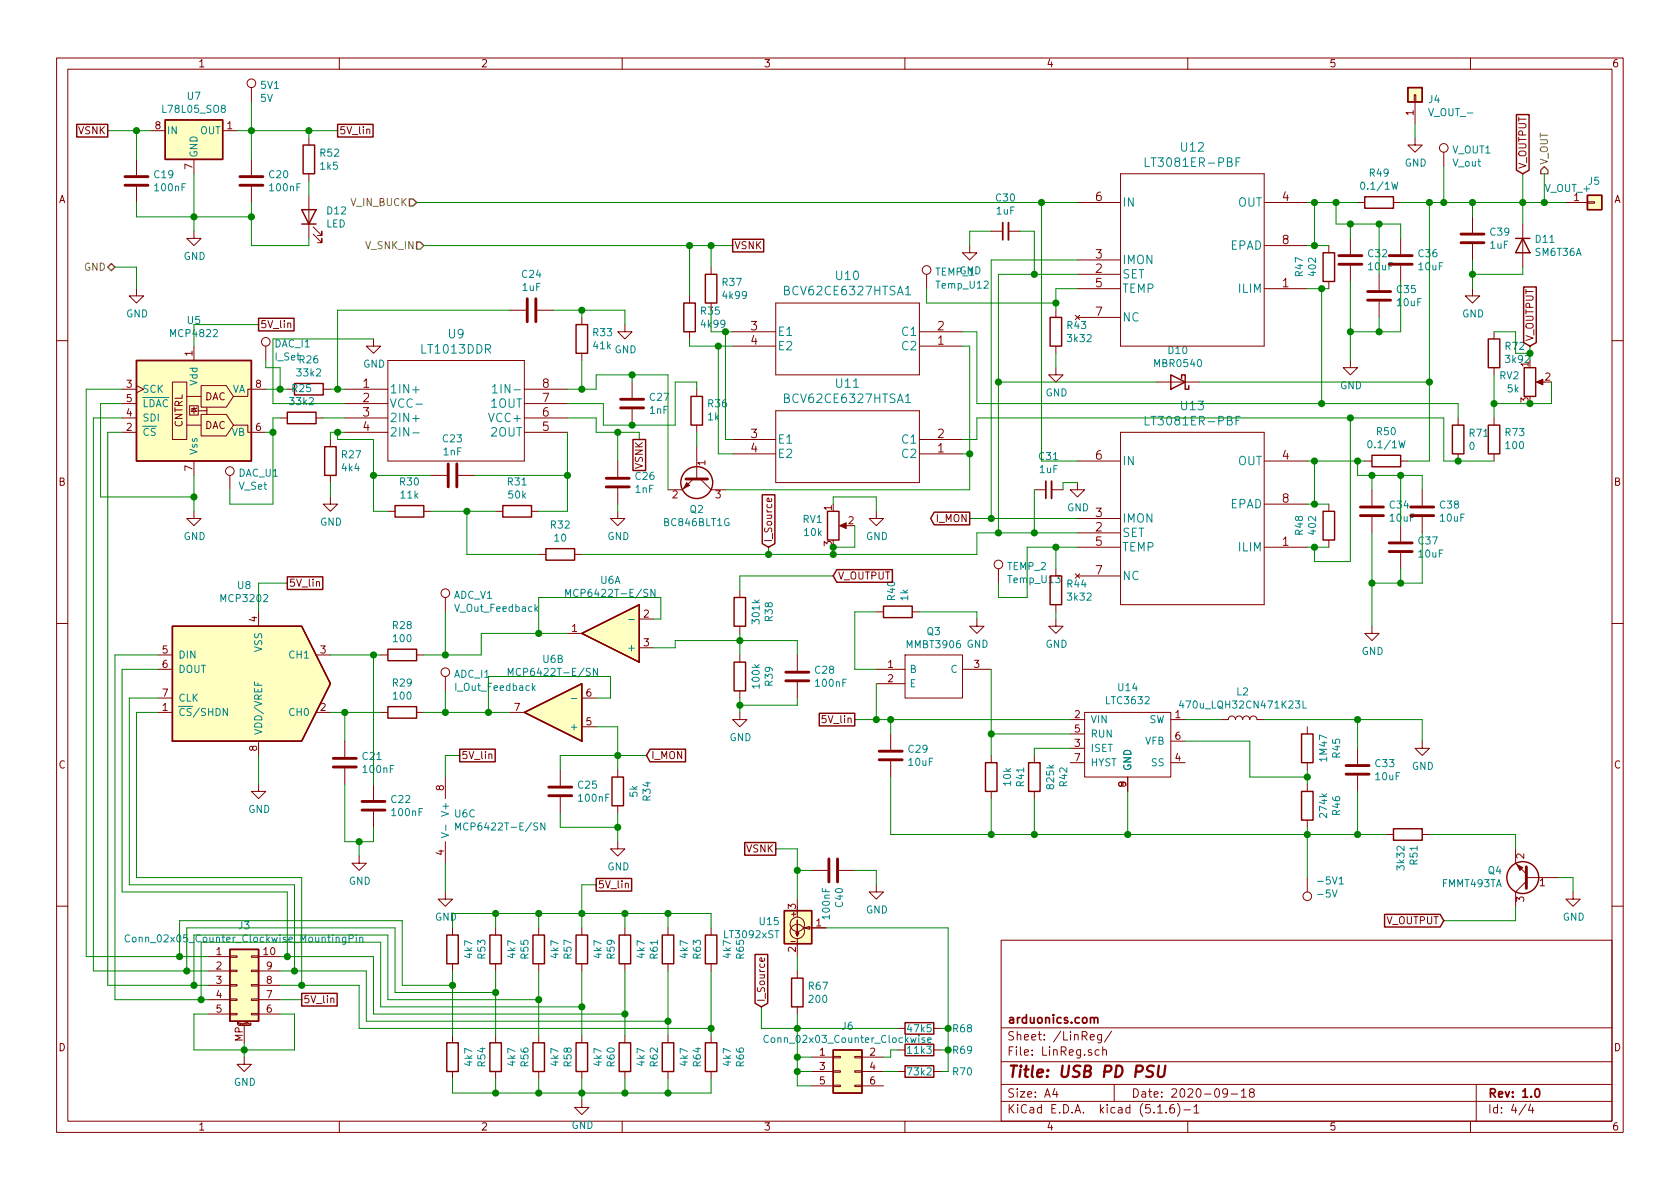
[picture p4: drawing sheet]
<svg xmlns="http://www.w3.org/2000/svg" width="297mm" height="210mm" viewBox="0 0 297 210" stroke-linecap="round" stroke-linejoin="round" font-family="sans-serif">
<defs><g id="words">
<text font-size="2.8" fill="#840000" x="178" y="190.5">Title: USB PD PSU</text>
<g font-size="2.1" fill="#008484">
<text x="203.2" y="29.5">LT3081ER-PBF</text>
<text x="208.9" y="26.8">U12</text>
<text x="198.4" y="36.5">IN</text>
<text x="218.9" y="36.5">OUT</text>
<text x="198.4" y="46.7">IMON</text>
<text x="217.5" y="44.2">EPAD</text>
<text x="139.1" y="52.2">BCV62CE6327HTSA1</text>
<text x="147.9" y="49.5">U10</text>
<text x="198.4" y="49.2">SET</text>
<text x="198.4" y="51.8">TEMP</text>
<text x="219.1" y="51.8">ILIM</text>
<text x="79.3" y="59.8">U9</text>
<text x="137.4" y="59.4">E1</text>
<text x="159.6" y="59.4">C1</text>
<text x="198.4" y="56.9">NC</text>
<text x="74.7" y="62.5">LT1013DDR</text>
<text x="137.4" y="61.9">E2</text>
<text x="159.6" y="61.9">C2</text>
<text x="68.8" y="69.6">1IN+</text>
<text x="88.5" y="69.6">1IN-</text>
<text x="139.1" y="71.3">BCV62CE6327HTSA1</text>
<text x="147.9" y="68.6">U11</text>
<text x="68.8" y="72.1">VCC-</text>
<text x="68.8" y="74.6">2IN+</text>
<text x="68.8" y="77.2">2IN-</text>
<text x="86.8" y="74.6">VCC+</text>
<text x="86.9" y="77.2">2OUT</text>
<text x="86.9" y="72.1">1OUT</text>
<text x="203.2" y="75.2">LT3081ER-PBF</text>
<text x="208.9" y="72.5">U13</text>
<text x="137.4" y="78.5">E1</text>
<text x="137.4" y="81">E2</text>
<text x="159.6" y="81">C2</text>
<text x="159.6" y="78.5">C1</text>
<text x="198.4" y="82.3">IN</text>
<text x="218.9" y="82.3">OUT</text>
<text x="217.5" y="89.9">EPAD</text>
<text x="198.4" y="95">SET</text>
<text x="198.4" y="92.4">IMON</text>
<text x="198.4" y="97.5">TEMP</text>
<text x="219.1" y="97.5">ILIM</text>
<text x="198.4" y="102.6">NC</text>
</g>
<g font-size="2.1" fill="#840000">
<text x="193.7" y="35.6">6</text>
<text x="226.7" y="35.6">4</text>
<text x="193.7" y="45.7">3</text>
<text x="226.7" y="43.2">8</text>
<text x="193.7" y="48.3">2</text>
<text x="193.7" y="50.8">5</text>
<text x="226.7" y="50.8">1</text>
<text x="132.8" y="58.4">3</text>
<text x="165.8" y="58.4">2</text>
<text x="193.7" y="55.9">7</text>
<text x="132.8" y="61">4</text>
<text x="165.8" y="61">1</text>
<text x="64.2" y="68.6">1</text>
<text x="64.2" y="71.1">2</text>
<text x="95.9" y="71.1">7</text>
<text x="95.9" y="68.6">8</text>
<text x="64.2" y="73.7">3</text>
<text x="64.2" y="76.2">4</text>
<text x="95.9" y="76.2">5</text>
<text x="95.9" y="73.7">6</text>
<text x="132.8" y="77.5">3</text>
<text x="165.8" y="77.5">2</text>
<text x="132.8" y="80">4</text>
<text x="165.8" y="80">1</text>
<text x="193.7" y="81.3">6</text>
<text x="226.7" y="81.3">4</text>
<text x="226.7" y="88.9">8</text>
<text x="193.7" y="94">2</text>
<text x="193.7" y="91.4">3</text>
<text x="193.7" y="96.5">5</text>
<text x="193.7" y="101.6">7</text>
<text x="226.7" y="96.5">1</text>
<text x="178" y="184">Sheet: /LinReg/</text>
<text x="178" y="181">arduonics.com</text>
<text x="178" y="186.7">File: LinReg.sch</text>
<text x="178" y="196.9">KiCad E.D.A. kicad (5.1.6)-1</text>
<text x="178" y="194.1">Size: A4</text>
<text x="200" y="194.1">Date: 2020-09-18</text>
<text x="263" y="194.1">Rev: 1.0</text>
<text x="263" y="196.9">Id: 4/4</text>
</g>
<g font-size="1.8" fill="#840000">
<text x="35" y="11.9">1</text>
<text x="85" y="11.9">2</text>
<text x="135" y="11.9">3</text>
<text x="185" y="11.9">4</text>
<text x="235" y="11.9">5</text>
<text x="285" y="11.9">6</text>
<text x="13.9" y="23.7">VSNK</text>
<text x="27.5" y="22.9">8</text>
<text x="40.2" y="22.9">1</text>
<text x="59.9" y="23.7">5V_lin</text>
<text x="249.9" y="20.4" transform="rotate(-90 249.9 20.4)">1</text>
<text x="34" y="29.9" transform="rotate(-90 34 29.9)">7</text>
<text x="269.9" y="29.9" transform="rotate(-90 269.9 29.9)">V_OUTPUT</text>
<text x="10.4" y="35.9">A</text>
<text x="278.3" y="35.6">1</text>
<text x="285.4" y="35.9">A</text>
<text x="129.8" y="44.1">VSNK</text>
<text x="46" y="58">5V_lin</text>
<text x="34" y="63" transform="rotate(-90 34 63)">1</text>
<text x="270.3" y="64.9" transform="rotate(-90 270.3 64.9)">1</text>
<text x="271.1" y="60.4" transform="rotate(-90 271.1 60.4)">V_OUTPUT</text>
<text x="22.4" y="68.6">3</text>
<text x="22.4" y="71.1">5</text>
<text x="36.2" y="70.8">DAC</text>
<text x="45.2" y="68.6">8</text>
<text x="270.3" y="71.2" transform="rotate(-90 270.3 71.2)">3</text>
<text x="273.2" y="67.3">2</text>
<text x="22.4" y="76.2">2</text>
<text x="22.4" y="73.7">4</text>
<text x="32.3" y="75.6" transform="rotate(-90 32.3 75.6)">CNTRL</text>
<text x="36.2" y="75.9">DAC</text>
<text x="45.2" y="76.2">6</text>
<text x="34" y="83.3" transform="rotate(-90 34 83.3)">7</text>
<text x="113.7" y="82.9" transform="rotate(-90 113.7 82.9)">VSNK</text>
<text x="124.7" y="82.3" transform="rotate(-90 124.7 82.3)">1</text>
<text x="10.4" y="85.9">B</text>
<text x="118.9" y="88.1">2</text>
<text x="126.5" y="88.1">3</text>
<text x="285.4" y="85.9">B</text>
<text x="136.5" y="96" transform="rotate(-90 136.5 96)">I_Source</text>
<text x="147.1" y="90.3" transform="rotate(-90 147.1 90.3)">1</text>
<text x="150" y="92.7">2</text>
<text x="165.6" y="92.3">I_MON</text>
<text x="147.1" y="96.6" transform="rotate(-90 147.1 96.6)">3</text>
<text x="51.1" y="103.8">5V_lin</text>
<text x="148.1" y="102.5">V_OUTPUT</text>
<text x="45.5" y="110" transform="rotate(-90 45.5 110)">4</text>
<text x="101.1" y="111.8">1</text>
<text x="113.8" y="109.2">2</text>
<text x="28.7" y="115.6">5</text>
<text x="28.7" y="118.1">6</text>
<text x="56.7" y="115.6">3</text>
<text x="113.8" y="114.3">3</text>
<text x="157" y="118.1">1</text>
<text x="172.2" y="118.1">3</text>
<text x="28.7" y="125.7">1</text>
<text x="28.7" y="123.2">7</text>
<text x="56.7" y="125.7">2</text>
<text x="91" y="125.7">7</text>
<text x="103.7" y="123.2">6</text>
<text x="157" y="120.6">2</text>
<text x="103.7" y="128.3">5</text>
<text x="145.7" y="127.9">5V_lin</text>
<text x="190" y="127">2</text>
<text x="190" y="129.5">5</text>
<text x="207.8" y="127">1</text>
<text x="207.8" y="130.8">6</text>
<text x="10.4" y="135.9">C</text>
<text x="45.5" y="132.8" transform="rotate(-90 45.5 132.8)">8</text>
<text x="81.5" y="134.2">5V_lin</text>
<text x="115.1" y="134.2">I_MON</text>
<text x="190" y="132.1">3</text>
<text x="190" y="134.6">7</text>
<text x="207.8" y="134.6">4</text>
<text x="285.4" y="135.9">C</text>
<text x="78.5" y="139.8" transform="rotate(-90 78.5 139.8)">8</text>
<text x="199.1" y="139.2" transform="rotate(-90 199.1 139.2)">9</text>
<text x="78.5" y="151.2" transform="rotate(-90 78.5 151.2)">4</text>
<text x="132" y="150.7">VSNK</text>
<text x="269.5" y="151.9" transform="rotate(-90 269.5 151.9)">2</text>
<text x="105.7" y="157.1">5V_lin</text>
<text x="140.7" y="160.8" transform="rotate(-90 140.7 160.8)">3</text>
<text x="269.5" y="159.5" transform="rotate(-90 269.5 159.5)">3</text>
<text x="272.2" y="156.7">1</text>
<text x="144.3" y="163.8">1</text>
<text x="245.1" y="163.4">V_OUTPUT</text>
<text x="38.3" y="168.9">1</text>
<text x="38.3" y="171.4">2</text>
<text x="38.3" y="174">3</text>
<text x="46.7" y="168.9">10</text>
<text x="47.1" y="174">8</text>
<text x="47.1" y="171.4">9</text>
<text x="140.7" y="168.4" transform="rotate(-90 140.7 168.4)">2</text>
<text x="38.3" y="176.5">4</text>
<text x="38.3" y="179.1">5</text>
<text x="47.1" y="179.1">6</text>
<text x="47.1" y="176.5">7</text>
<text x="53.6" y="177.4">5V_lin</text>
<text x="135.3" y="177.3" transform="rotate(-90 135.3 177.3)">I_Source</text>
<text x="10.4" y="185.9">D</text>
<text x="42.9" y="184.2" transform="rotate(-90 42.9 184.2)">MP</text>
<text x="285.4" y="185.9">D</text>
<text x="144.9" y="186.7">1</text>
<text x="144.9" y="189.2">3</text>
<text x="144.9" y="191.8">5</text>
<text x="153.8" y="186.7">2</text>
<text x="153.8" y="189.2">4</text>
<text x="153.8" y="191.8">6</text>
<text x="35" y="199.9">1</text>
<text x="85" y="199.9">2</text>
<text x="135" y="199.9">3</text>
<text x="185" y="199.9">4</text>
<text x="235" y="199.9">5</text>
<text x="285" y="199.9">6</text>
</g>
<g font-size="1.8" fill="#008484">
<text x="33.2" y="17.6">U7</text>
<text x="46.2" y="15.7">5V1</text>
<text x="29" y="20">L78L05_SO8</text>
<text x="29.5" y="23.7">IN</text>
<text x="35.4" y="23.7">OUT</text>
<text x="46.1" y="18">5V</text>
<text x="252.6" y="18.2">J4</text>
<text x="252.9" y="20.5">V_OUT_-</text>
<text x="34.9" y="27.9" transform="rotate(-90 34.9 27.9)">GND</text>
<text x="56.7" y="27.7">R52</text>
<text x="248.4" y="29.5">GND</text>
<text x="256.8" y="27.1">V_OUT1</text>
<text x="256.9" y="29.5">V_out</text>
<text x="27.3" y="31.5">C19</text>
<text x="27.5" y="33.8">100nF</text>
<text x="47.7" y="31.5">C20</text>
<text x="47.8" y="33.8">100nF</text>
<text x="56.7" y="30">1k5</text>
<text x="176.1" y="35.6">C30</text>
<text x="241" y="33.5">0.1/1W</text>
<text x="242.2" y="31.2">R49</text>
<text x="273.3" y="34">V_OUT_+</text>
<text x="280.9" y="32.7">J5</text>
<text x="57.7" y="40.2">LED</text>
<text x="57.9" y="37.9">D12</text>
<text x="176.2" y="37.9">1uF</text>
<text x="263.6" y="41.7">C39</text>
<text x="32.5" y="46">GND</text>
<text x="242" y="45.5">C32</text>
<text x="242" y="47.8">10uF</text>
<text x="250.9" y="45.5">C36</text>
<text x="250.9" y="47.8">10uF</text>
<text x="263.5" y="44">1uF</text>
<text x="271.6" y="42.9">D11</text>
<text x="271.6" y="45.3">SM6T36A</text>
<text x="92.4" y="49.1">C24</text>
<text x="92.4" y="51.5">1uF</text>
<text x="127.8" y="50.6">R37</text>
<text x="127.9" y="52.9">4k99</text>
<text x="165.5" y="48.7">TEMP_1</text>
<text x="165.7" y="51">Temp_U12</text>
<text x="169.6" y="48.5">GND</text>
<text x="230.4" y="48.8" transform="rotate(-90 230.4 48.8)">R47</text>
<text x="232.7" y="48.7" transform="rotate(-90 232.7 48.7)">402</text>
<text x="247" y="51.8">C35</text>
<text x="22.3" y="56.1">GND</text>
<text x="30.4" y="59.6">MCP4822</text>
<text x="33.2" y="57.3">U5</text>
<text x="104.9" y="59.5">R33</text>
<text x="124" y="55.6">R35</text>
<text x="124.1" y="58">4k99</text>
<text x="188.7" y="58.2">R43</text>
<text x="247.1" y="54.1">10uF</text>
<text x="258.5" y="56.1">GND</text>
<text x="48.6" y="61.4">DAC_I1</text>
<text x="48.7" y="63.7">I_Set</text>
<text x="53" y="64.3">R26</text>
<text x="64.2" y="65">GND</text>
<text x="105" y="61.8">41k</text>
<text x="108.7" y="62.5">GND</text>
<text x="188.9" y="60.5">3k32</text>
<text x="204.3" y="64.9">MBR0540</text>
<text x="206.6" y="62.6">D10</text>
<text x="266.2" y="61.9">R72</text>
<text x="25.1" y="69.5">SCK</text>
<text x="34.9" y="68.1" transform="rotate(-90 34.9 68.1)">Vdd</text>
<text x="41" y="69.5">VA</text>
<text x="51.4" y="71.6">33k2</text>
<text x="51.7" y="69.3">R25</text>
<text x="52.7" y="66.6">33k2</text>
<text x="115" y="70.9">C27</text>
<text x="184.9" y="70.1">GND</text>
<text x="236.9" y="68.8">GND</text>
<text x="265.2" y="67.1">RV2</text>
<text x="266.6" y="69.4">5k</text>
<text x="25.1" y="77.1">CS</text>
<text x="25.1" y="74.5">SDI</text>
<text x="25.1" y="72">LDAC</text>
<text x="41" y="77.1">VB</text>
<text x="114.9" y="73.2">1nF</text>
<text x="125.2" y="74.3">1k</text>
<text x="125.2" y="72">R36</text>
<text x="243.5" y="77">R50</text>
<text x="259.9" y="77.2">R71</text>
<text x="266.2" y="77.1">R73</text>
<text x="34.9" y="80.5" transform="rotate(-90 34.9 80.5)">Vss</text>
<text x="60.5" y="81">R27</text>
<text x="60.5" y="83.4">4k4</text>
<text x="78.4" y="78.2">C23</text>
<text x="78.4" y="80.5">1nF</text>
<text x="183.8" y="81.4">C31</text>
<text x="183.8" y="83.7">1uF</text>
<text x="242.3" y="79.3">0.1/1W</text>
<text x="259.8" y="79.5">0</text>
<text x="266.3" y="79.4">100</text>
<text x="42.2" y="84.3">DAC_U1</text>
<text x="42.3" y="86.6">V_Set</text>
<text x="70.8" y="85.8">R30</text>
<text x="70.9" y="88.2">11k</text>
<text x="89.8" y="85.8">R31</text>
<text x="90" y="88.2">50k</text>
<text x="112.4" y="87.2">1nF</text>
<text x="112.4" y="84.9">C26</text>
<text x="245.8" y="89.9">C34</text>
<text x="254.7" y="89.9">C38</text>
<text x="32.5" y="95.5">GND</text>
<text x="56.6" y="93">GND</text>
<text x="97.4" y="93.5">R32</text>
<text x="98.1" y="95.8">10</text>
<text x="107.4" y="95.5">GND</text>
<text x="117.6" y="93">BC846BLT1G</text>
<text x="122" y="90.7">Q2</text>
<text x="142" y="92.5">RV1</text>
<text x="142.3" y="94.8">10k</text>
<text x="153.1" y="95.5">GND</text>
<text x="188.7" y="90.4">GND</text>
<text x="230.4" y="94.6" transform="rotate(-90 230.4 94.6)">R48</text>
<text x="232.7" y="94.4" transform="rotate(-90 232.7 94.4)">402</text>
<text x="245.8" y="92.2">10uF</text>
<text x="254.7" y="92.2">10uF</text>
<text x="178.2" y="100.8">TEMP_2</text>
<text x="250.9" y="96.3">C37</text>
<text x="250.9" y="98.6">10uF</text>
<text x="39.2" y="106.5">MCP3202</text>
<text x="42.1" y="104.2">U8</text>
<text x="80.2" y="105.9">ADC_V1</text>
<text x="101.1" y="105.6">MCP6422T-E/SN</text>
<text x="106.2" y="103.2">U6A</text>
<text x="158.3" y="106.1" transform="rotate(-90 158.3 106.1)">R40</text>
<text x="160.6" y="106.2" transform="rotate(-90 160.6 106.2)">1k</text>
<text x="178.4" y="103.1">Temp_U13</text>
<text x="188.7" y="103.9">R44</text>
<text x="188.9" y="106.2">3k32</text>
<text x="69.5" y="111.2">R28</text>
<text x="69.6" y="113.6">100</text>
<text x="80.6" y="108.2">V_Out_Feedback</text>
<text x="134.3" y="110.2" transform="rotate(-90 134.3 110.2)">301k</text>
<text x="136.6" y="109.8" transform="rotate(-90 136.6 109.8)">R38</text>
<text x="163.9" y="112.3">Q3</text>
<text x="31.5" y="116.5">DIN</text>
<text x="31.5" y="119">DOUT</text>
<text x="46.4" y="115.3" transform="rotate(-90 46.4 115.3)">VSS</text>
<text x="51.3" y="116.5">CH1</text>
<text x="80.3" y="119.9">ADC_I1</text>
<text x="90.9" y="119.5">MCP6422T-E/SN</text>
<text x="96" y="117.2">U6B</text>
<text x="111.5" y="115.2">+</text>
<text x="144.2" y="119.1">C28</text>
<text x="160.5" y="114.6">MMBT3906</text>
<text x="160.8" y="119">B</text>
<text x="168.1" y="119">C</text>
<text x="170.9" y="114.5">GND</text>
<text x="184.9" y="114.5">GND</text>
<text x="240.7" y="115.8">GND</text>
<text x="31.5" y="124.1">CLK</text>
<text x="69.5" y="121.4">R29</text>
<text x="69.6" y="123.7">100</text>
<text x="80.7" y="122.2">I_Out_Feedback</text>
<text x="134.3" y="121.6" transform="rotate(-90 134.3 121.6)">100k</text>
<text x="136.6" y="121.3" transform="rotate(-90 136.6 121.3)">R39</text>
<text x="144.3" y="121.5">100nF</text>
<text x="160.8" y="121.5">E</text>
<text x="195.7" y="124.5">LTC3632</text>
<text x="197.8" y="122.2">U14</text>
<text x="209.4" y="125.3">470u_LQH32CN471K23L</text>
<text x="218.7" y="123">L2</text>
<text x="31.5" y="126.6">CS/SHDN</text>
<text x="46.4" y="130" transform="rotate(-90 46.4 130)">VDD/VREF</text>
<text x="51.3" y="126.6">CH0</text>
<text x="101.3" y="129.2">+</text>
<text x="129" y="131.1">GND</text>
<text x="192.8" y="127.9">VIN</text>
<text x="192.8" y="130.4">RUN</text>
<text x="202.5" y="131.7">VFB</text>
<text x="203.1" y="127.9">SW</text>
<text x="64.2" y="134.4">C21</text>
<text x="64.3" y="136.7">100nF</text>
<text x="160.7" y="133.1">C29</text>
<text x="160.7" y="135.4">10uF</text>
<text x="192.8" y="133">ISET</text>
<text x="192.8" y="135.5">HYST</text>
<text x="200" y="136.4" transform="rotate(-90 200 136.4)">GND</text>
<text x="203.6" y="135.5">SS</text>
<text x="234.6" y="134.5" transform="rotate(-90 234.6 134.5)">1M47</text>
<text x="237" y="134" transform="rotate(-90 237 134)">R45</text>
<text x="243.2" y="135.7">C33</text>
<text x="243.3" y="138">10uF</text>
<text x="249.6" y="136.1">GND</text>
<text x="43.9" y="143.8">GND</text>
<text x="69.2" y="142">C22</text>
<text x="79.4" y="143.9" transform="rotate(-90 79.4 143.9)">V+</text>
<text x="102.3" y="139.5">C25</text>
<text x="102.4" y="141.8">100nF</text>
<text x="112.7" y="140.9" transform="rotate(-90 112.7 140.9)">5k</text>
<text x="115" y="141.6" transform="rotate(-90 115 141.6)">R34</text>
<text x="178.8" y="138.9" transform="rotate(-90 178.8 138.9)">10k</text>
<text x="181.1" y="139" transform="rotate(-90 181.1 139)">R41</text>
<text x="186.4" y="139.4" transform="rotate(-90 186.4 139.4)">825k</text>
<text x="188.7" y="139" transform="rotate(-90 188.7 139)">R42</text>
<text x="69.4" y="144.3">100nF</text>
<text x="80.4" y="144.5">U6C</text>
<text x="81.6" y="146.9">MCP6422T-E/SN</text>
<text x="234.6" y="144.4" transform="rotate(-90 234.6 144.4)">274k</text>
<text x="237" y="144.1" transform="rotate(-90 237 144.1)">R46</text>
<text x="107.4" y="153.9">GND</text>
<text x="248.3" y="153.7" transform="rotate(-90 248.3 153.7)">3k32</text>
<text x="250.6" y="152.9" transform="rotate(-90 250.6 152.9)">R51</text>
<text x="263.1" y="154.6">Q4</text>
<text x="61.7" y="156.5">GND</text>
<text x="149" y="160.4" transform="rotate(-90 149 160.4)">C40</text>
<text x="153.1" y="161.5">GND</text>
<text x="233.2" y="158.7">-5V</text>
<text x="233.4" y="156.4">-5V1</text>
<text x="255" y="156.9">FMMT493TA</text>
<text x="23.4" y="166.6">Conn_02x05_Counter_Clockwise_MountingPin</text>
<text x="42.2" y="164.3">J3</text>
<text x="76.9" y="162.8">GND</text>
<text x="128.2" y="165.9">LT3092xST</text>
<text x="134.4" y="163.6">U15</text>
<text x="146.7" y="162.4" transform="rotate(-90 146.7 162.4)">100nF</text>
<text x="276.3" y="162.8">GND</text>
<text x="83.5" y="169.4" transform="rotate(-90 83.5 169.4)">4k7</text>
<text x="85.8" y="169.5" transform="rotate(-90 85.8 169.5)">R53</text>
<text x="91.1" y="169.4" transform="rotate(-90 91.1 169.4)">4k7</text>
<text x="93.4" y="169.5" transform="rotate(-90 93.4 169.5)">R55</text>
<text x="98.8" y="169.4" transform="rotate(-90 98.8 169.4)">4k7</text>
<text x="101.1" y="169.5" transform="rotate(-90 101.1 169.5)">R57</text>
<text x="106.4" y="169.4" transform="rotate(-90 106.4 169.4)">4k7</text>
<text x="108.7" y="169.5" transform="rotate(-90 108.7 169.5)">R59</text>
<text x="114" y="169.4" transform="rotate(-90 114 169.4)">4k7</text>
<text x="116.3" y="169.5" transform="rotate(-90 116.3 169.5)">R61</text>
<text x="121.6" y="169.4" transform="rotate(-90 121.6 169.4)">4k7</text>
<text x="123.9" y="169.5" transform="rotate(-90 123.9 169.5)">R63</text>
<text x="129.2" y="169.4" transform="rotate(-90 129.2 169.4)">4k7</text>
<text x="131.5" y="169.5" transform="rotate(-90 131.5 169.5)">R65</text>
<text x="143" y="175">R67</text>
<text x="143.2" y="177.3">200</text>
<text x="136" y="184.4">Conn_02x03_Counter_Clockwise</text>
<text x="148.9" y="182.1">J6</text>
<text x="160.6" y="182.5">47k5</text>
<text x="168.6" y="182.5">R68</text>
<text x="83.5" y="188.4" transform="rotate(-90 83.5 188.4)">4k7</text>
<text x="85.8" y="188.6" transform="rotate(-90 85.8 188.6)">R54</text>
<text x="91.1" y="188.4" transform="rotate(-90 91.1 188.4)">4k7</text>
<text x="93.4" y="188.6" transform="rotate(-90 93.4 188.6)">R56</text>
<text x="98.8" y="188.4" transform="rotate(-90 98.8 188.4)">4k7</text>
<text x="101.1" y="188.6" transform="rotate(-90 101.1 188.6)">R58</text>
<text x="106.4" y="188.4" transform="rotate(-90 106.4 188.4)">4k7</text>
<text x="108.7" y="188.6" transform="rotate(-90 108.7 188.6)">R60</text>
<text x="114" y="188.4" transform="rotate(-90 114 188.4)">4k7</text>
<text x="116.3" y="188.6" transform="rotate(-90 116.3 188.6)">R62</text>
<text x="121.6" y="188.4" transform="rotate(-90 121.6 188.4)">4k7</text>
<text x="123.9" y="188.6" transform="rotate(-90 123.9 188.6)">R64</text>
<text x="129.2" y="188.4" transform="rotate(-90 129.2 188.4)">4k7</text>
<text x="131.5" y="188.6" transform="rotate(-90 131.5 188.6)">R66</text>
<text x="160.6" y="190.2">73k2</text>
<text x="160.6" y="186.4">11k3</text>
<text x="168.6" y="190.2">R70</text>
<text x="168.6" y="186.4">R69</text>
<text x="41.4" y="192">GND</text>
<text x="101" y="199.6">GND</text>
</g>
<g font-size="1.8" fill="#848400">
<text x="273.7" y="29.2" transform="rotate(-90 273.7 29.2)">V_OUT</text>
<text x="62.1" y="36.4">V_IN_BUCK</text>
<text x="14.9" y="47.9">GND</text>
<text x="64.7" y="44.1">V_SNK_IN</text>
</g>
<text font-size="1.8" fill="#008400" x="266.4" y="64.2">3k92</text>
<text font-size=".5" fill="#840000" x="42" y="181.2">Mounting</text>
</g></defs>
<g fill="none" stroke="#840000" stroke-width=".18">
<path d="M10 10.3h277v189.9h-277zM12 12.2h273v186.1h-273zM44.4 15.5v2.5M60 10.3v1.9M110 10.3v1.9M160 10.3v1.9M210 10.3v1.9M250.1 16.8h.2v1.2h-.2zM250.2 18v3.8M260 10.3v1.9M24.1 28.2v2.8M24.1 33v2.8"/>
<path d="M26.7 23.1h2.5M34.3 28.2v2.5M39.4 23.1h2.5M44.4 28.2v2.8M44.4 33v2.8M54.6 24.4v1.2M54.6 30.7v1.3M54.6 34.5v7.7M64.8 23l.2-.2 .3 .1 .1 .8M190.5 35.8h7.6M198.1 30.7h25.4v30.5h-25.4zM223.5 35.8h7.6"/>
<path d="M240 35.8h1.3M246.4 35.8h1.2M250.2 24.4v1.2h1.3l-1.3 1.3-1.3-1.3h1.3M255.3 26.9v2.6M260.3 38.3v2.8M269.2 39.6v7.6M276.9 35.8h3.8M280.7 35.7h1.2v.2h-1.2zM24.1 51v1.3h1.3l-1.3 1.3-1.2-1.3h1.2M34.3 40.9v1.3h1.3l-1.3 1.2-1.3-1.2h1.3M50.9 57.2l.2-.1 .3 .1v.8M55.4 41.4l1.5 1.5v-.7v.7h-.8"/>
<path d="M55.4 40.1l1.5 1.6v-.8v.8h-.8M66 59.9v1.3h1.3l-1.3 1.3-1.2-1.3h1.2M90.2 54.9h2.8M95 54.9h2.8M102.9 56.1v1.3M110.5 57.4v1.3h1.3l-1.3 1.2-1.3-1.2h1.3M121.9 52.3v1.3M121.9 58.7v1.2M125.7 47.2v1.3M125.7 53.6v1.3M129.5 58.7h7.7M137.2 53.6h25.4v12.7h-25.4z"/>
<path d="M162.6 58.7h7.6M163.8 48.5v2.5M171.4 43.4v1.3h1.3l-1.3 1.3-1.2-1.3h1.2M175.3 40.9h2M178.3 40.9h2M186.7 54.9v1.2M190.1 55.7l.8 .8M190.5 51h7.6M190.5 48.5h7.6M190.5 46h7.6M190.5 56.1h7.6M190.9 55.7l-.8 .8"/>
<path d="M223.5 51h7.6M223.5 43.4h7.6M234.9 43.4v1.3M234.9 49.8v1.2M238.8 42.2v2.8M238.8 47v2.8M243.8 48.5v2.8M243.8 53.3v2.8M247.6 42.2v2.8M247.6 47v2.8M260.3 51v1.3h1.3l-1.3 1.3-1.2-1.3h1.2M260.3 43.2v2.8"/>
<path d="M264.2 58.7v1.2M10 60.2h2M21.6 68.8h2.5M21.6 76.4h2.5M21.6 73.9h2.5M21.6 71.4h2.5M24.1 68.2l1.3 .6-1.3 .7M30.5 67.6h2.5v10.1h-2.5zM33 75.2h2.6M33 70.1h2.6M33.5 71.7h1.6v1.7h-1.6zM34.3 72.3l.5 .5h-1z"/>
<path d="M34.3 61.2v2.5M34.3 72v1.1M34.8 72.1l-.1 .2h-.8l-.1 .1M35.6 73.3h4.4l1.3 1.9-1.3 1.9h-4.4zM35.6 68.2h4.4l1.3 1.9-1.3 1.9h-4.4zM36.6 72.1v.5h-1.5M36.6 72.5v.8M41.3 75.2h2.5v1.2h3.2M47 68.8h-3.2v1.3h-2.5M47 61.2v2.5M49.5 73.9h1.3M50.8 68.8h1.3"/>
<path d="M55.9 73.9h1.2M57.1 68.8h1.3M58.4 77.7v1.3M61 68.8h7.6M61 76.4h7.6M61 73.9h7.6M61 71.4h7.6M68.6 63.7h24.1v17.8h-24.1zM92.7 68.8h7.6M92.7 76.4h7.6M92.7 73.9h7.6M92.7 71.4h7.6"/>
<path d="M102.9 62.5v1.2M111.8 67.6v2.8M111.8 72.4v2.8M123.2 68.8v1.3M123.2 75.2v1.2M123.2 79v5.7M129.5 77.7h7.7M129.5 61.2h7.7M137.2 72.6h25.4v12.7h-25.4zM162.6 77.7h7.6M162.6 61.2h7.6M186.7 65v1.3h1.3l-1.3 1.3-1.3-1.3h1.3"/>
<path d="M186.7 61.2v1.3M198.1 76.4h25.4v30.5h-25.4zM204.5 67.6h7.6M238.8 63.7v1.3h1.2l-1.2 1.3-1.3-1.3h1.3M257.8 73.9v1.3M264.2 65v1.3M264.2 73.9v1.3M272 67.6h1M285 60.2h2M34.3 90.4v1.3h1.3l-1.3 1.3-1.3-1.3h1.3M34.3 81.5v2.6M40.6 84.1v2.5"/>
<path d="M58.4 87.9v1.2h1.3l-1.3 1.3-1.3-1.3h1.3M58.4 84.1v1.2M68.6 90.4h1.2M74.9 90.4h1.3M76.2 84.1h2.8M81 84.1h2.8M87.6 90.4h1.3M94 90.4h1.2M95.2 98h1.3M101.6 98h1.3M109.2 90.4v1.3h1.3l-1.3 1.3-1.3-1.3h1.3M109.2 81.5v2.8"/>
<path d="M109.2 86.4v2.7M122.6 84.7l-2 1.9h-2.5M123.8 84.7l1.9 1.9h2.6M129.5 80.3h7.7M136.4 88.2v.3l-.1 .2-.6-.1v-.4l.2-.1 .1 .6M148.8 93h1.1M154.9 90.4v1.3h1.3l-1.3 1.3-1.2-1.3h1.2M162.6 80.3h7.6M182.9 86.6h2M185.9 86.6h2.1M190.5 85.3v1.3h1.3l-1.3 1.3-1.3-1.3h1.3M190.5 96.8h7.6"/>
<path d="M190.5 94.2h7.6M190.5 91.7h7.6M190.5 81.5h7.6M223.5 96.8h7.6M223.5 81.5h7.6M223.5 89.1h7.6M234.9 89.1v1.3M234.9 95.5v1.3M241.3 81.5h1.3M242.6 86.6v2.8M242.6 91.4v2.8M247.6 93v2.8"/>
<path d="M247.6 97.8v2.8M247.6 81.5h1.3M251.5 86.6v2.8M251.5 91.4v2.8M257.8 80.3v1.2M264.2 80.3v1.2M10 110.3h2M27.9 118.4h2.6M27.9 115.8h2.6M45.7 108.2v2.5M55.9 115.8h2.5M56 103l.1-.2 .3 .1 .1 .8"/>
<path d="M67.3 115.8h1.3M73.7 115.8h1.2M78.7 105.7v2.5M78.7 119.6v2.6M100.3 112h2.6M113 109.5h2.6M113 114.5h2.6M130.8 104.4v1.3M130.8 110.7v1.3M130.8 115.8v1.3M141 115.8v2.8M154.9 118.4h5.1"/>
<path d="M154.9 108.2h1.3M160 115.8h10.2v7.6h-10.2zM161.3 108.2h1.3M170.2 118.4h5.1M172.7 109.5v1.2h1.3l-1.3 1.3-1.3-1.3h1.3M176.5 100.6v2.5M186.7 109.5v1.2h1.3l-1.3 1.3-1.3-1.3h1.3M186.7 100.6v1.2M186.7 106.9v1.3M190.1 101.5l.8 .7M190.5 101.8h7.6M190.9 101.5l-.8 .7"/>
<path d="M242.6 110.7v1.3h1.2l-1.2 1.3-1.3-1.3h1.3M285 110.3h2M27.9 126h2.6M27.9 123.4h2.6M45.7 138.7v1.2h1.3l-1.3 1.3-1.3-1.3h1.3M45.7 131.1v2.5M55.9 126h2.5M61 131.1v2.8M61 135.9v2.8M66 138.7v2.8M67.3 126h1.3M73.7 126h1.2"/>
<path d="M78.7 137.4v3.8M86.4 133.4l.2-.1 .3 .1 .1 .8M90.2 126h2.5M99.1 136.1v2.8M102.9 123.4h2.5M102.9 128.5h2.5M109.2 136.1v1.3M130.8 126v1.2h1.3l-1.3 1.3-1.3-1.3h1.3M130.8 122.2v1.2M141 120.6v2.8M154.9 120.9h5.1M157.5 129.8v2.8"/>
<path d="M157.5 134.6v2.8M175.3 133.6v1.3M175.3 139.9v1.3M182.9 133.6v1.3M182.9 139.9v1.3M189.2 127.2h2.6M189.2 132.3h2.6M189.2 134.9h2.6M189.2 129.8h2.6M191.8 126h15.2v11.4h-15.2zM199.4 137.4v2.5M207 127.2h2.5"/>
<path d="M207 134.9h2.5M207 131.1h2.5M215.9 127.2h1.3a.63 .63 0 0 1 .6-.6 .63 .63 0 0 1 .6 .6 .63 .63 0 0 1 .7-.6 .63 .63 0 0 1 .6 .6 .63 .63 0 0 1 .6-.6 .63 .63 0 0 1 .7 .6 .63 .63 0 0 1 .6-.6 .63 .63 0 0 1 .6 .6h1.3M231.1 128.5v1.3M231.1 134.9v1.2M231.1 138.7v1.2M240 132.3v2.8M240 137.2v2.7M251.5 131.1v1.2h1.2l-1.2 1.3-1.3-1.3h1.3M63.5 151.4v1.2h1.3l-1.3 1.3-1.3-1.3h1.3M66 143.5v2.8M78.7 157.7v1.3h1.3l-1.3 1.3-1.2-1.3h1.2"/>
<path d="M78.7 148.8v3.8M99.1 141v2.8M109.2 148.8v1.3h1.3l-1.3 1.3-1.3-1.3h1.3M109.2 142.5v1.3M110.6 156.3l.1-.1h.3l.1 .8M141 159v3.2M143.5 153.9h2.8M148.3 153.9h2.8M154.9 156.5v1.2h1.3l-1.3 1.3-1.2-1.3h1.2M231.1 145v1.3M231.1 155.2v2.5M245.1 147.6h1.3"/>
<path d="M251.5 147.6h1.2M268 150.1v2.5l1.9 2M269.9 155.8l-1.9 1.9v2.6M269.9 155.2h5.7M278.1 157.7v1.3h1.3l-1.3 1.3-1.2-1.3h1.2M10 160.2h2M36.8 169.2h3.8M36.8 171.7h3.8M36.8 174.2h3.8M36.8 176.8h3.8M36.8 179.3h3.8M40.6 179.2h1.3v.2h-1.3z"/>
<path d="M40.6 176.7h1.3v.2h-1.3zM40.6 171.6h1.3v.2h-1.3zM40.6 169h1.3v.3h-1.3zM40.6 174.1h1.3v.3h-1.3zM44.4 179.2h1.3v.2h-1.3zM44.4 176.7h1.3v.2h-1.3zM44.4 171.6h1.3v.2h-1.3zM44.4 169h1.3v.3h-1.3zM44.4 174.1h1.3v.3h-1.3zM45.7 169.2h3.8M45.7 171.7h3.8M45.7 174.2h3.8"/>
<path d="M45.7 176.8h3.8M45.7 179.3h3.8M58.5 176.6l.2-.1h.3v.8M80 164.1v1.2M80 170.4v1.3M87.6 164.1v1.2M87.6 170.4v1.3M95.2 164.1v1.2M95.2 170.4v1.3M102.9 164.1v1.2M102.9 170.4v1.3M110.5 164.1v1.2"/>
<path d="M110.5 170.4v1.3M118.1 164.1v1.2M118.1 170.4v1.3M125.7 164.1v1.2M125.7 170.4v1.3M135.1 169.4l.1 .4-.2 .2-.6-.1v-.5h.2l.1 .6M139.8 166.5h.8M140 161.7h.7M140.3 161.3v.7M141 166v3.2M141 171.7v1.3M141 178v1.3"/>
<path d="M142.2 164.1l.9-.3v.5zM142.2 164.1h3.8M177 166.3h108v32h-108zM285 160.2h2M42.2 181.4h2M43.2 186.9v1.3h1.2l-1.2 1.3-1.3-1.3h1.3M43.2 181.4v3M44.3 180.9v.4h-.1M44.3 180.9l-.1 .1v.1l.1 .1M60 198.3v1.9M80 183.1v1.3M80 189.5v1.2"/>
<path d="M87.6 183.1v1.3M87.6 189.5v1.2M95.2 183.1v1.3M95.2 189.5v1.2M102.9 194.6v1.2h1.2l-1.2 1.3-1.3-1.3h1.3M102.9 183.1v1.3M102.9 189.5v1.2M110 198.3v1.9M110.5 183.1v1.3M110.5 189.5v1.2M118.1 183.1v1.3M118.1 189.5v1.2"/>
<path d="M125.7 183.1v1.3M125.7 189.5v1.2M143.5 189.5h3.8M143.5 186.9h3.8M143.5 192h3.8M147.3 191.9h1.3v.2h-1.3zM147.3 186.8h1.3v.3h-1.3zM147.3 189.4h1.3v.2h-1.3zM151.1 191.9h1.3v.2h-1.3zM151.1 186.8h1.3v.3h-1.3zM151.1 189.4h1.3v.2h-1.3zM152.4 189.5h3.8"/>
<path d="M152.4 186.9h3.8M152.4 192h3.8M158.7 189.5h1.3M158.7 185.7h1.3M158.7 181.9h1.3M160 198.3v1.9M165.1 189.5h1.3M165.1 185.7h1.3M165.1 181.9h1.3M177 194.8h108M177 191.8h108M177 187.8h108"/>
<path d="M177 181.8h108M186.5 192.5l-.4 1h1M186.8 193v1M192.8 183.4l.7-.1-.1-.3-.4-.1-.2 .2v.7h.6M194.3 185.7l-.4-.1-.3 .3 .1 .6 .2 .1 .4-.1M194.8 182.9v1.2l-.3 .3-.4-.1M194.8 183l-.5-.1-.2 .3 .1 .6h.6M195 185.7a.37 .37 0 0 1 .6 .1v.8M195 185.1v1.5M196.5 182.3l-1.2 2M197 191.8v3M204.7 196.8h.8"/>
<path d="M206.2 196.7v.1M207.5 195.3a.59 .59 0 0 0-.7 .7v.5l.2 .2 .4 .1 .2-.1 .1-.5-.2-.2-.4-.1-.3 .3M208.2 195.1a1.71 1.71 0 0 1 0 2.3M209.3 196.3h1.2M210 198.3v1.9M211.1 195.8l.4-.5v1.5M211.1 196.8h.9M217 193.2l-.1 .2a.48 .48 0 0 1-.6-.1v-.6a.48 .48 0 0 1 .6-.1l.1 .1a1.19 1.19 0 0 1-.2 1.2l-.5 .1M217.7 193.5h1.1M219.5 193l.4-.5v1.5M219.5 194h.8M221.2 193.2l-.3-.3 .1-.2 .2-.2 .4 .1 .2 .2-.1 .2-.6 .2a.48 .48 0 0 0-.1 .7l.2 .1 .5-.1a.48 .48 0 0 0-.1-.7h-.1"/>
<path d="M260 198.3v1.9M261 191.8v6.5M269.8 195.2l-1.2 2M270.6 195.2l-.3 1.1h.9M271 195.8v1"/>
<circle cx="44.4" cy="14.7" r=".76"/>
<circle cx="255.3" cy="26.2" r=".76"/>
<circle cx="163.8" cy="47.7" r=".76"/>
<circle cx="47" cy="60.4" r=".76"/>
<circle cx="40.6" cy="83.3" r=".76"/>
<circle cx="176.5" cy="99.8" r=".76"/>
<circle cx="78.7" cy="118.9" r=".76"/>
<circle cx="78.7" cy="104.9" r=".76"/>
<circle cx="231.1" cy="158.5" r=".76"/>
<circle cx="141" cy="163.4" r="1.27"/>
<circle cx="141" cy="164.7" r="1.27"/>
</g>
<path d="M177.3 39.4v3M184.9 85.1v3M192.8 180.1l.1-.1a.37 .37 0 0 1 .6 .1v.8M193.5 180.1v-.1a.37 .37 0 0 1 .6 .1v.8M271.5 192.7l.2-.2a.81 .81 0 0 1 .6 .6 .81 .81 0 0 1-.3 .8l-.1 .1a.79 .79 0 0 1-.4-1.3z" fill="none" stroke="#840000" stroke-width=".3"/>
<path d="M204 188.5a.79 .79 0 0 0-1.2 .3v.2a.81 .81 0 0 0 .9 .6 .51 .51 0 0 1 .1 .5 .51 .51 0 0 1-.4 .3l-.8-.1M204.9 188.4l-.2 1.7 .2 .2a.66 .66 0 0 0 .9-.2l.2-1.7" fill="none" stroke="#840000" stroke-width=".41"/>
<g fill="none" stroke="#840000" stroke-width=".25">
<path d="M248.9 15.5h2.6v2.5h-2.6zM13.6 22h5.4v2.2h-5.4zM29.2 21.2h10.2v7h-10.2zM53.3 37.1h2.6l-1.3 2.5zM53.3 39.6h2.6M53.6 25.6h2v5.1h-2zM59.7 22h6.3v2.2h-6.3zM241.3 34.8h5.1v2h-5.1zM268.1 20.3h2.3v9.8l-1.2 .6-1.1-.6zM280.7 34.5h2.5v2.6h-2.5zM45.7 56.3h6.3v2.2h-6.3zM101.9 57.4h2v5.1h-2z"/>
<path d="M120.9 53.6h2v5.1h-2zM124.7 48.5h2v5.1h-2zM129.5 42.3h5.5v2.2h-5.5zM185.7 56.1h2v5.1h-2zM233.9 44.7h2.1v5.1h-2.1zM263.1 59.9h2.1v5.1h-2.1zM268 42.2h2.5M269.2 42.2l1.3 2.5h-2.5zM269.4 50.7h2.2v9.9l-1.1 .6-1.1-.6zM24.1 63.7h20.3v17.8h-20.3zM50.8 72.9h5.1v2h-5.1zM52.1 67.8h5v2h-5z"/>
<path d="M57.4 79h2v5.1h-2zM111.9 77.7h2.2v5.5h-2.2zM122.2 70.1h2v5.1h-2zM207 66.3l2.5 1.3-2.5 1.2zM208.9 66.9v-.6h.6v2.5h.7v-.6M256.8 75.2h2v5.1h-2zM263.1 75.2h2.1v5.1h-2.1zM269.5 65h2v5.1h-2zM69.8 89.4h5.1v2h-5.1zM88.9 89.4h5.1v2h-5.1zM96.5 97h5.1v2.1h-5.1zM134.8 87.5h2.2v8.6l-1.1 .7-1.1-.7z"/>
<path d="M146.3 90.4h2v5.1h-2zM165.2 90.6h6.2v2.2h-6.2l-.7-1.1zM233.9 90.4h2.1v5.1h-2.1zM242.6 80.5h5v2h-5zM30.5 110.7h22.8l5.1 10.2-5.1 10.2h-22.8zM50.8 102h6.3v2.2h-6.3zM68.6 114.8h5.1v2h-5.1zM102.9 112l10.1-5.1v10.2zM129.8 117.1h2v5.1h-2zM129.8 105.7h2v5h-2zM148 100.7h9.8v2.3h-9.8l-.7-1.2zM156.2 107.2h5.1v2h-5.1z"/>
<path d="M185.7 101.8h2v5.1h-2zM68.6 125h5.1v2h-5.1zM81.3 132.5h6.3v2.2h-6.3zM92.7 126l10.2-5.1v10.2zM108.2 137.4h2v5.1h-2zM114.9 132.5h6.3v2.2h-6.3l-.6-1.1zM144.9 126.1h6.2v2.3h-6.2zM174.2 134.9h2.1v5h-2.1zM181.9 134.9h2v5h-2zM230.1 139.9h2.1v5.1h-2.1zM230.1 129.8h2.1v5.1h-2.1zM105.4 155.3h6.3v2.3h-6.3z"/>
<path d="M131.7 149h5.5v2.2h-5.5zM246.4 146.6h5.1v2h-5.1zM40.6 167.9h5.1v12.7h-5.1zM53.3 175.7h6.3v2.2h-6.3zM79 165.3h2v5.1h-2zM86.6 165.3h2v5.1h-2zM94.2 165.3h2.1v5.1h-2.1zM101.9 165.3h2v5.1h-2zM109.5 165.3h2v5.1h-2zM117.1 165.3h2v5.1h-2zM124.7 165.3h2v5.1h-2zM133.5 168.8h2.2v8.6l-1.1 .6-1.1-.6z"/>
<path d="M138.7 161h4.8v5.9h-4.8zM140 173h2v5h-2zM140.7 165h.5l-.2 .5zM141 162.7v2.8M244.8 161.7h9.8l.7 1.1-.7 1.1h-9.8zM79 184.4h2v5.1h-2zM86.6 184.4h2v5.1h-2zM94.2 184.4h2.1v5.1h-2.1zM101.9 184.4h2v5.1h-2zM109.5 184.4h2v5.1h-2zM117.1 184.4h2v5.1h-2zM124.7 184.4h2v5.1h-2z"/>
<path d="M147.3 185.7h5.1v7.6h-5.1zM160 188.5h5.1v2h-5.1zM160 184.7h5.1v2h-5.1zM160 180.8h5.1v2.1h-5.1z"/>
<circle cx="123.2" cy="85.3" r="2.82"/>
<circle cx="269.2" cy="155.2" r="2.82"/>
</g>
<path d="M178.3 39.4v3M185.9 85.1v3" fill="none" stroke="#840000" stroke-width=".33"/>
<g fill="#ffffc2" stroke="#ffffc2" stroke-width=".18">
<path d="M40.6 167.9h5.1v12.7h-5.1z"/>
<path d="M29.2 21.2h10.2v7h-10.2z"/>
<path d="M248.9 15.5h2.6v2.5h-2.6z"/>
<path d="M280.7 34.5h2.5v2.6h-2.5z"/>
<path d="M24.1 63.7h20.3v17.8h-20.3z"/>
<path d="M30.5 110.7h22.8l5.1 10.2-5.1 10.2h-22.8z"/>
<path d="M102.9 112l10.1-5.1v10.2z"/>
<path d="M92.7 126l10.2-5.1v10.2z"/>
<path d="M147.3 185.7h5.1v7.6h-5.1z"/>
<path d="M138.7 161h4.8v5.9h-4.8z"/>
</g>
<g fill="none" stroke="#008484" stroke-width=".18">
<path d="M202.5 27.9v1.5h.7M218.5 28.6h.5M219.3 27.9h-.8v1.5M160.1 52.1h.9M73 68.9h1.1M73 74h1.1M73 76.5h1.1M73.5 71.5h1.2M87.1 68.4l.4-.4v1.5M87.1 69.5h.8M160.1 71.2h.9M202.5 73.6v1.6h.7"/>
<path d="M218.5 74.3h.5M219.3 73.6h-.8v1.6M89.9 119.5v-1.3l.4 .9 .4-.9v1.3M94.7 107.6l.4 .5M95.1 107.3l-.5 .5M100 105.5v-1.3l.4 .9 .5-.9v1.3M105.6 118.2v1.3l-.7-1.3v1.3M111.2 109.5h.9M115.8 104.2v1.3l-.7-1.3v1.3M40.2 125.3v1.2l-.7-1.2v1.2M94.3 121.6l.3 .5M94.6 121.3l-.5 .4"/>
<path d="M101 123.5h1M208.8 123.9l-.3 .9h.8M230.4 123.9v1.3h.6M78 147.3l1.3 .4-1.3 .4M78.8 145.9v1M80.6 146.8v-1.3l.4 .9 .4-.9v1.3M96.3 145.5v1.3l-.7-1.3v1.3M236.8 156.3h.7M22.9 165.4a.6 .6 0 0 0-.8 .4 .6 .6 0 0 0 .6 .8l.2-.2M61.1 165.7v1l-.2 .3-.3-.1M61.1 165.8l-.3-.1-.3 .3 .2 .5h.4M61.7 166l.7-.1v-.5l-.7-.1v1.3"/>
<path d="M63 165.3v.1M63 165.7v.9M63.6 165.9l.2-.2 .3 .1 .1 .8M63.6 165.7v.9M135.8 183.2a.6 .6 0 0 0-.8 .4 .6 .6 0 0 0 .6 .7l.2-.1M163.5 183.6l-.3-.1-.2 .2 .1 .2 .4 .1v.3h-.5M164 183.9l.6-.1v-.2l-.4-.1-.2 .2 .1 .6h.5"/>
</g>
<g fill="none" stroke="#840000" stroke-width=".51">
<path d="M22.1 32.8h4.1M22.1 31.2h4.1M42.4 32.8h4.1M42.4 31.2h4.1M93.2 52.8v4.1M94.7 52.8v4.1M236.7 46.7h4.1M236.7 45.2h4.1M241.8 53.1h4.1M241.8 51.6h4.1M245.6 46.7h4.1M245.6 45.2h4.1"/>
<path d="M258.3 42.9h4.1M258.3 41.4h4.1M109.7 72.1h4.1M109.7 70.6h4.1M79.2 82v4.1M80.8 82v4.1M107.2 86.1h4.1M107.2 84.6h4.1M121.3 84.7h3.8M240.5 91.2h4.1M240.5 89.7h4.1M245.6 97.5h4.1"/>
<path d="M245.6 96h4.1M249.4 91.2h4.1M249.4 89.7h4.1M138.9 118.9h4.1M58.9 135.6h4.1M58.9 134.1h4.1M97 139.2h4.1M138.9 120.4h4.1M155.4 134.4h4.1M155.4 132.8h4.1M238 136.9h4.1M238 135.4h4.1"/>
<path d="M64 143.3h4.1M64 141.7h4.1M97 140.7h4.1M146.6 151.9v4.1M148.1 151.9v4.1M269.9 153.3v3.8"/>
</g>
<g fill="#840000" stroke="#840000" stroke-width=".18">
<path d="M271.7 67.6l1.1-.5v1z"/>
<path d="M268.2 152.9l1 .5-.5 .5z"/>
<path d="M148.5 93l1.1-.5v1z"/>
<path d="M121.4 85.3l.5 .5-1 .6z"/>
</g>
<g fill="none" stroke="#008400" stroke-width=".18">
<path d="M44.4 18v10.2M19 23.1h7.7M24.1 23.1v5.1M24.1 35.8v2.5h20.3M34.3 30.7v10.2M41.9 23.1h17.8M44.4 35.8v7.6h10.2v-1.2M54.6 23.1v1.3M54.6 32v2.5M73.7 35.8h116.8M184.1 35.8v45.7h6.4M231.1 35.8h8.9"/>
<path d="M232.4 35.8v7.6M236.2 35.8v3.8h11.4v2.6M238.8 39.6v2.6M243.8 39.6v8.9M247.6 35.8h29.3M250.2 21.8v2.6M252.7 35.8v45.7h-3.8M255.3 29.5v6.3M260.3 35.8v2.5M269.2 30.7v8.9M273 30.7v5.1M20.3 47.2h3.8v3.8"/>
<path d="M45.7 57.4h-11.4v3.8M66 59.9h-17.7v11.5h12.7M74.9 43.4h54.6M90.2 54.9h-30.5v13.9M97.8 54.9h12.7v2.5M102.9 54.9v1.2M121.9 59.9v1.3h7.6M121.9 43.4v8.9M125.7 43.4v3.8M125.7 54.9v3.8h3.8M128.3 58.7v19h1.2M163.8 51v2.6h22.9"/>
<path d="M170.2 58.7h2.5v12.7h85.1v2.5M175.3 40.9h-3.9v2.5M180.3 40.9h2.6v7.6M190.5 46h-15.2v45.7M190.5 48.5h-14v45.7M190.5 51h-3.8v3.9M231.1 43.4h3.8M231.1 51h3.8M233.7 51v20.4M238.8 49.8v13.9M243.8 56.1v2.6M247.6 49.8v8.9h-8.8"/>
<path d="M260.3 46v5M264.2 58.7h3.8v3.8M269.2 47.2v1.3h-8.9M21.6 73.9h-5.1v97.8h20.3M21.6 68.8h-6.4v100.4h21.6M21.6 71.4h-3.8v16.5h16.5M21.6 76.4h-2.6v97.8h17.8M47 63.7v1.3h2.5v3.8M47 68.8h3.8M47 76.4h1.3M49.5 73.9h-1.2v15.2h-7.7v-2.5M57.1 73.9h3.9"/>
<path d="M58.4 68.8h2.6M59.7 76.4v1.3h6.3v12.7h2.6M61 76.4h-2.6v1.3M100.3 68.8h5.1v-2.5h12.7v20.3M100.3 73.9h5.1v2.5h7.6v1.3M100.3 76.4v14h-5.1M102.9 63.7v5.1M109.2 76.4v5.1M111.8 66.3v1.3M123.2 68.8v-1.2h-3.8v7.6h-12.7v-3.8h-6.4M123.2 76.4v2.6M127 61.2v19.1h2.5"/>
<path d="M170.2 77.7h2.5v-3.8h82.6v7.6h8.9M170.2 61.2h1.2v25.4h-43.1M176.5 67.6h28M186.7 62.5v2.5M212.1 67.6h40.6M238.8 73.9v25.4h-6.4v-2.5M264.2 66.3v7.6M270.5 61.2v1.3M274.3 67.6v3.8h-10.1M34.3 84.1v6.3M58.4 85.3v2.6M66 84.1h10.2"/>
<path d="M76.2 90.4h11.4M82.5 90.4v7.6h12.7M83.8 84.1h16.5M109.2 89.1v1.3M135.9 96.8v1.2M147.3 89.1v-1.2h7.6v2.5M151.1 93v3.8h-3.8v1.2M170.2 80.3h1.2M171.4 91.7h19.1M182.9 86.6v7.6M186.7 96.8v3.8M190.5 96.8h-8.9v8.9h-5.1v-2.6"/>
<path d="M190.5 94.2h-17.8v3.8h-69.8M190.5 85.3h-2.5v1.3M231.1 89.1h3.8M231.1 96.8h3.8M231.1 81.5h10.2M232.4 81.5v7.6M240 81.5v2.6h11.5v2.5M242.6 84.1v2.5M242.6 94.2v16.5M247.6 84.1v8.9M251.5 94.2v8.9h-8.9M27.9 115.8h-7.6v61h16.5"/>
<path d="M27.9 118.4h-6.3v39.3h29.2v11.5M50.8 103.1h-5.1v5.1M58.4 115.8h8.9M66 115.8v22.9M78.7 108.2v7.6M100.3 112h-15.2v3.8h-10.2M115.6 114.5h3.8v-1.2h21.6v2.5M115.6 109.5h1.2v-3.8h-21.6v6.3M130.8 112v3.8M147.3 101.8h-16.5v2.6M154.9 108.2h-3.8v10.2h3.8M162.6 108.2h10.1v1.3"/>
<path d="M175.3 118.4v15.2M186.7 108.2v1.3M247.6 100.6v2.5M27.9 126h-3.8v29.2h29.2v19M27.9 123.4h-5v33.1h29.2v15.2M45.7 133.6v5.1M58.4 126h8.9M61 138.7v10.1h5v-2.5M61 126v5.1M74.9 126h15.3M78.7 122.2v3.8M81.3 133.6h-2.6v3.8"/>
<path d="M105.4 123.4h2.5v-3.8h-21.5v6.4M105.4 128.5h3.8v7.6M114.3 133.6h-15.2v2.5M130.8 123.4v2.6M141 123.4v1.3h-10.2M151.1 127.2h38.1M154.9 120.9v6.3M157.5 127.2v2.6M157.5 137.4v10.2h87.6M175.3 129.8h13.9M189.2 132.3h-6.3v1.3M199.4 139.9v7.7"/>
<path d="M209.5 127.2h6.4M209.5 131.1h11.5v6.3h10.1M223.5 127.2h28v3.9M231.1 136.1v2.6M240 127.2v5.1M240 139.9v7.7M63.5 148.8v2.6M78.7 152.6v5.1M99.1 143.8v2.5h10.1M105.4 156.5h-2.5v7.6M109.2 143.8v5M137.2 150.1h3.8v8.9"/>
<path d="M141 153.9h2.5M151.1 153.9h3.8v2.6M175.3 141.2v6.4M182.9 141.2v6.4M231.1 146.3v8.9M252.7 147.6h15.3v2.5M275.6 155.2h2.5v2.5M31.7 169.2v-6.4h39.4v11.4h8.9M33 171.7v-7.6h36.8v11.4h17.8M34.3 174.2v-8.9h34.3v11.5h26.6M35.6 176.8v-10.2h31.7v11.4h35.6M36.8 179.3h-2.5v6.4h17.8v-6.4h-2.6"/>
<path d="M49.5 169.2h16.5v10.1h44.5M49.5 174.2h14v7.7h62.2M49.5 171.7h15.3v8.9h53.3M49.5 176.8h3.8M80 164.1v-2.6h45.7v2.6M80 171.7v11.4M87.6 161.5v2.6M87.6 171.7v11.4M95.2 161.5v2.6M95.2 171.7v11.4M102.9 171.7v11.4M110.5 161.5v2.6"/>
<path d="M110.5 171.7v11.4M118.1 161.5v2.6M118.1 171.7v11.4M125.7 171.7v11.4M134.6 178v3.9h24.1M141 169.2v2.5M141 179.3v12.7h2.5M146 164.1h21.6v25.4h-1.2M268 160.3v2.5h-12.7M43.2 184.4v2.5M80 190.7v2.6h45.7v-2.6M87.6 190.7v2.6"/>
<path d="M95.2 190.7v2.6M102.9 190.7v3.9M110.5 190.7v2.6M118.1 190.7v2.6M141 189.5h2.5M141 186.9h2.5M156.2 189.5h2.5M158.7 185.7h-1.2v1.2h-1.3M166.4 185.7h1.2M166.4 181.9h1.2"/>
</g>
<path d="M72.4 35.2h.6l.7 .6-.7 .6h-.6zM273 29.5l.7 .6v.6h-1.3v-.6zM19 47.2l.7-.6 .6 .6-.6 .7zM73.7 42.8h.6l.6 .6-.6 .7h-.6z" fill="none" stroke="#848400" stroke-width=".25"/>
<g fill="#008400" stroke="#008400" stroke-width=".25">
<circle cx="184.2" cy="35.8" r=".51"/>
<circle cx="232.4" cy="43.4" r=".51"/>
<circle cx="232.4" cy="35.8" r=".51"/>
<circle cx="147.3" cy="98" r=".51"/>
<circle cx="147.3" cy="96.8" r=".51"/>
<circle cx="141" cy="186.9" r=".51"/>
<circle cx="95.2" cy="193.3" r=".51"/>
<circle cx="128.3" cy="58.7" r=".51"/>
<circle cx="273" cy="35.8" r=".51"/>
<circle cx="141" cy="189.5" r=".51"/>
<circle cx="141" cy="153.9" r=".51"/>
<circle cx="118.1" cy="180.6" r=".51"/>
<circle cx="110.5" cy="179.3" r=".51"/>
<circle cx="135.9" cy="98" r=".51"/>
<circle cx="232.4" cy="96.8" r=".51"/>
<circle cx="102.9" cy="178" r=".51"/>
<circle cx="141" cy="181.9" r=".51"/>
<circle cx="175.3" cy="91.7" r=".51"/>
<circle cx="95.3" cy="176.8" r=".51"/>
<circle cx="127" cy="61.2" r=".51"/>
<circle cx="167.6" cy="181.9" r=".51"/>
<circle cx="87.6" cy="175.5" r=".51"/>
<circle cx="233.7" cy="51" r=".51"/>
<circle cx="80" cy="174.2" r=".51"/>
<circle cx="167.6" cy="185.7" r=".51"/>
<circle cx="232.4" cy="89.1" r=".51"/>
<circle cx="232.4" cy="81.5" r=".51"/>
<circle cx="186.7" cy="96.8" r=".51"/>
<circle cx="154.9" cy="127.2" r=".51"/>
<circle cx="175.3" cy="129.8" r=".51"/>
<circle cx="95.3" cy="112" r=".51"/>
<circle cx="78.7" cy="115.8" r=".51"/>
<circle cx="78.7" cy="126" r=".51"/>
<circle cx="130.8" cy="124.7" r=".51"/>
<circle cx="48.3" cy="76.4" r=".51"/>
<circle cx="49.5" cy="68.8" r=".51"/>
<circle cx="130.8" cy="113.3" r=".51"/>
<circle cx="186.7" cy="53.6" r=".51"/>
<circle cx="86.4" cy="126" r=".51"/>
<circle cx="255.3" cy="35.8" r=".51"/>
<circle cx="34.3" cy="38.3" r=".51"/>
<circle cx="54.6" cy="23.1" r=".51"/>
<circle cx="44.5" cy="38.3" r=".51"/>
<circle cx="44.5" cy="23.1" r=".51"/>
<circle cx="24.1" cy="23.1" r=".51"/>
<circle cx="236.2" cy="35.8" r=".51"/>
<circle cx="240" cy="81.5" r=".51"/>
<circle cx="260.3" cy="48.5" r=".51"/>
<circle cx="269.2" cy="35.8" r=".51"/>
<circle cx="63.5" cy="148.8" r=".51"/>
<circle cx="243.8" cy="58.7" r=".51"/>
<circle cx="243.8" cy="39.6" r=".51"/>
<circle cx="247.7" cy="84.1" r=".51"/>
<circle cx="247.7" cy="103.1" r=".51"/>
<circle cx="242.6" cy="84.1" r=".51"/>
<circle cx="157.5" cy="127.2" r=".51"/>
<circle cx="199.4" cy="147.6" r=".51"/>
<circle cx="242.6" cy="103.1" r=".51"/>
<circle cx="238.8" cy="39.6" r=".51"/>
<circle cx="238.8" cy="58.7" r=".51"/>
<circle cx="34.3" cy="87.9" r=".51"/>
<circle cx="231.1" cy="137.4" r=".51"/>
<circle cx="66" cy="115.8" r=".51"/>
<circle cx="240" cy="127.2" r=".51"/>
<circle cx="61" cy="126" r=".51"/>
<circle cx="231.1" cy="147.6" r=".51"/>
<circle cx="240" cy="147.6" r=".51"/>
<circle cx="109.2" cy="133.6" r=".51"/>
<circle cx="109.2" cy="146.3" r=".51"/>
<circle cx="182.9" cy="147.6" r=".51"/>
<circle cx="175.3" cy="147.6" r=".51"/>
<circle cx="102.9" cy="54.9" r=".51"/>
<circle cx="53.3" cy="174.2" r=".51"/>
<circle cx="59.7" cy="68.8" r=".51"/>
<circle cx="52.1" cy="171.7" r=".51"/>
<circle cx="50.8" cy="169.2" r=".51"/>
<circle cx="109.2" cy="76.4" r=".51"/>
<circle cx="35.6" cy="176.8" r=".51"/>
<circle cx="34.3" cy="174.2" r=".51"/>
<circle cx="125.7" cy="43.4" r=".51"/>
<circle cx="33" cy="171.7" r=".51"/>
<circle cx="31.8" cy="169.2" r=".51"/>
<circle cx="125.7" cy="181.9" r=".51"/>
<circle cx="102.9" cy="68.8" r=".51"/>
<circle cx="233.7" cy="71.4" r=".51"/>
<circle cx="264.2" cy="71.4" r=".51"/>
<circle cx="171.5" cy="80.3" r=".51"/>
<circle cx="270.5" cy="62.5" r=".51"/>
<circle cx="270.5" cy="71.4" r=".51"/>
<circle cx="260.3" cy="35.8" r=".51"/>
<circle cx="252.7" cy="35.8" r=".51"/>
<circle cx="238.8" cy="73.9" r=".51"/>
<circle cx="121.9" cy="43.4" r=".51"/>
<circle cx="110.5" cy="193.3" r=".51"/>
<circle cx="182.9" cy="48.5" r=".51"/>
<circle cx="43.2" cy="185.7" r=".51"/>
<circle cx="182.9" cy="94.2" r=".51"/>
<circle cx="176.5" cy="67.6" r=".51"/>
<circle cx="252.7" cy="67.6" r=".51"/>
<circle cx="176.5" cy="94.2" r=".51"/>
<circle cx="82.6" cy="90.4" r=".51"/>
<circle cx="87.6" cy="193.3" r=".51"/>
<circle cx="102.9" cy="193.3" r=".51"/>
<circle cx="100.3" cy="84.1" r=".51"/>
<circle cx="257.8" cy="81.5" r=".51"/>
<circle cx="66" cy="84.1" r=".51"/>
<circle cx="118.1" cy="193.3" r=".51"/>
<circle cx="59.7" cy="76.4" r=".51"/>
<circle cx="102.9" cy="161.5" r=".51"/>
<circle cx="110.5" cy="161.5" r=".51"/>
<circle cx="118.1" cy="161.5" r=".51"/>
<circle cx="111.8" cy="75.2" r=".51"/>
<circle cx="111.8" cy="66.3" r=".51"/>
<circle cx="95.3" cy="161.5" r=".51"/>
<circle cx="87.6" cy="161.5" r=".51"/>
</g>
<use href="#words"/>
</svg>
